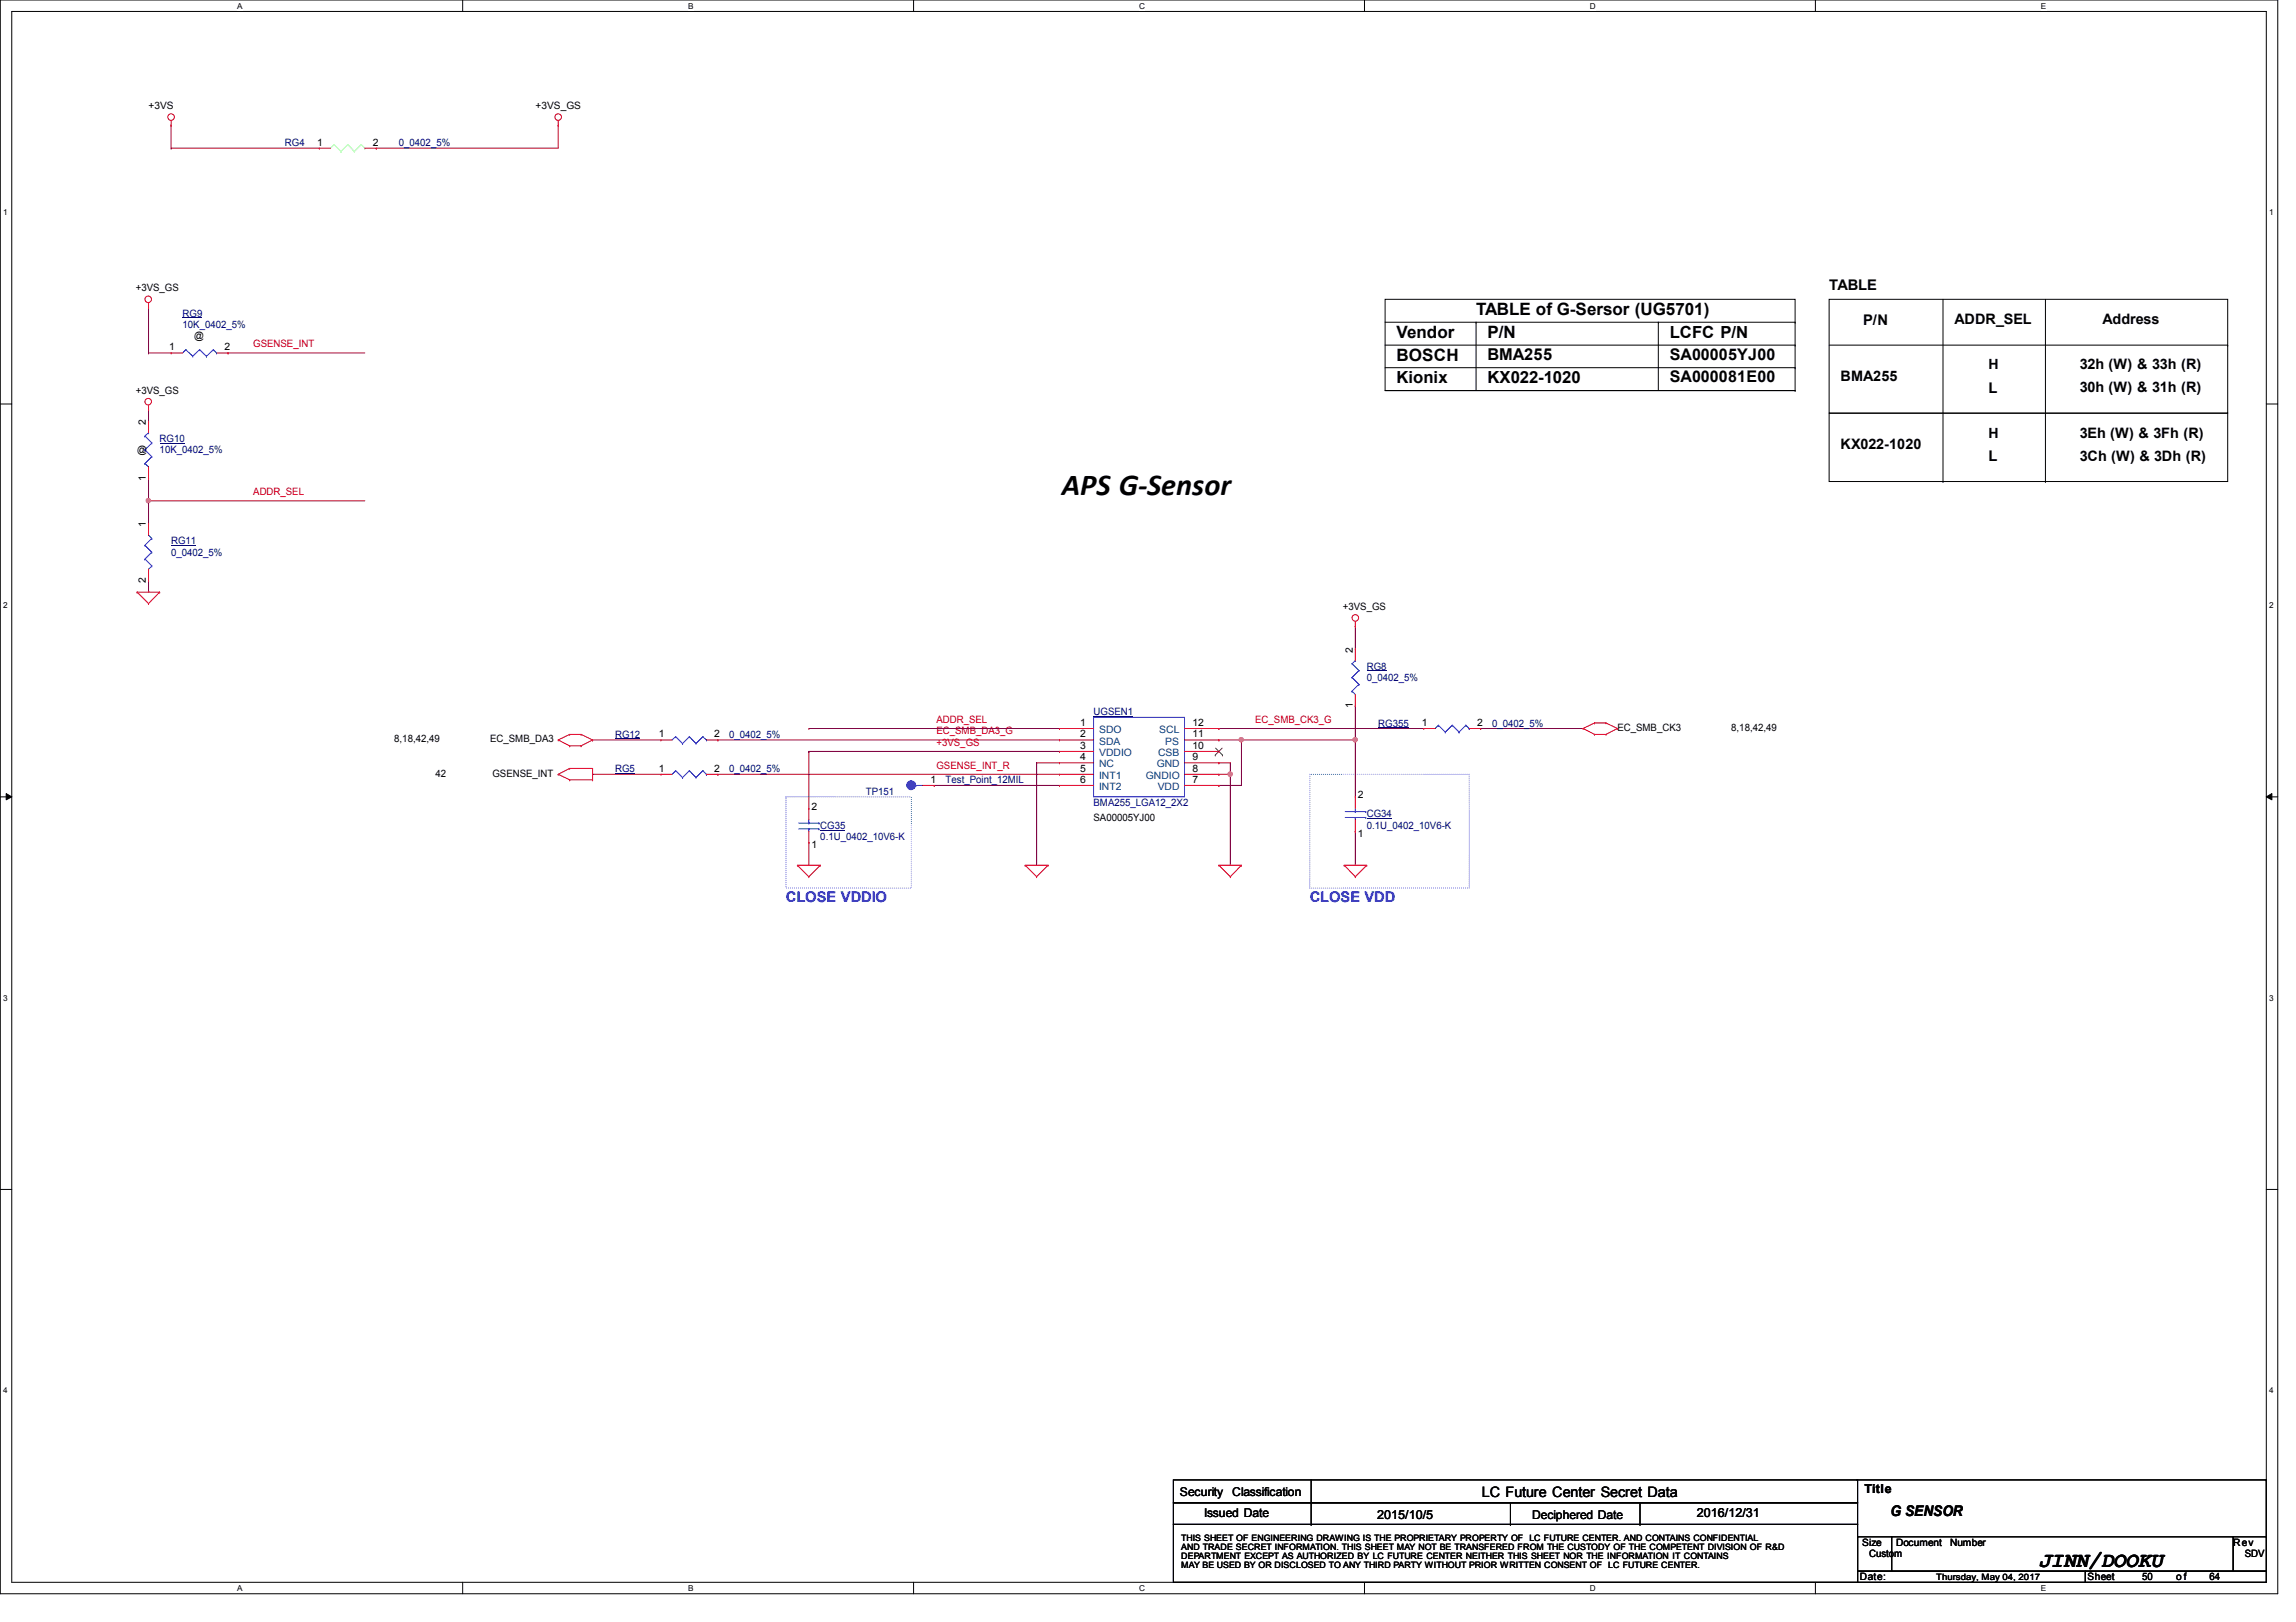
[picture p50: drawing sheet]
<svg xmlns="http://www.w3.org/2000/svg" width="297mm" height="210mm" viewBox="0 0 297 210" stroke-linecap="round" stroke-linejoin="round" font-family="sans-serif">
<defs><g id="words">
<text font-size="3.9" x="137.4" y="64.1">APS G-Sensor</text>
<text font-size="2.8" x="263.7" y="202.7">JINN/DOOKU</text>
<g font-size="2.2">
<text x="191" y="40.8">TABLE of G-Sersor (UG5701)</text>
<text x="180.7" y="43.8">Vendor</text>
<text x="180.7" y="46.7">BOSCH</text>
<text x="192.4" y="43.8">P/N</text>
<text x="216" y="43.7">LCFC P/N</text>
<text x="180.7" y="49.6">Kionix</text>
<text x="192.4" y="49.6">KX022-1020</text>
</g>
<g font-size="2.1">
<text x="192.4" y="46.7">BMA255</text>
<text x="216" y="46.6">SA00005YJ00</text>
<text x="216" y="49.5">SA000081E00</text>
</g>
<g font-size="1.9">
<text x="236.6" y="37.6">TABLE</text>
<text x="241" y="42">P/N</text>
<text x="252.9" y="41.9">ADDR_SEL</text>
<text x="272" y="41.9">Address</text>
<text x="269.1" y="47.8">32h (W) &amp; 33h (R)</text>
<text x="238.1" y="49.3">BMA255</text>
<text x="257.3" y="50.8">L</text>
<text x="269.1" y="50.8">30h (W) &amp; 31h (R)</text>
<text x="238.1" y="58.1">KX022-1020</text>
<text x="257.3" y="59.7">L</text>
<text x="269.1" y="56.6">3Eh (W) &amp; 3Fh (R)</text>
<text x="269.1" y="59.6">3Ch (W) &amp; 3Dh (R)</text>
<text x="191.7" y="193.7">LC Future Center Secret Data</text>
<text x="244.6" y="196.2">G SENSOR</text>
</g>
<g font-size="1.9" fill="#00f">
<text x="101.7" y="116.7">CLOSE VDDIO</text>
<text x="169.5" y="116.7">CLOSE VDD</text>
</g>
<g font-size="1.8">
<text x="257.3" y="47.8">H</text>
<text x="257.3" y="56.6">H</text>
</g>
<g font-size="1.6">
<text x="152.7" y="193.5">Security</text>
<text x="155.8" y="196.3">Issued Date</text>
<text x="159.4" y="193.5">Classification</text>
<text x="178.2" y="196.5">2015/10/5</text>
<text x="198.2" y="196.5">Deciphered Date</text>
<text x="219.5" y="196.3">2016/12/31</text>
<text x="241.2" y="193.2">Title</text>
</g>
<g font-size="1.3">
<text x="19.2" y="14.1">+3VS</text>
<text x="69.3" y="14.1">+3VS_GS</text>
<text x="41" y="18.8">1</text>
<text x="48.2" y="18.8">2</text>
<text x="17.6" y="37.7">+3VS_GS</text>
<text x="21.9" y="45.3">1</text>
<text x="25.1" y="43.9">@</text>
<text x="29" y="45.3">2</text>
<text x="17.6" y="51">+3VS_GS</text>
<text x="17.7" y="58.6">@</text>
<text x="18.9" y="55" transform="rotate(-90 18.9 55)">2</text>
<text x="18.9" y="62.2" transform="rotate(-90 18.9 62.2)">1</text>
<text x="18.9" y="68.2" transform="rotate(-90 18.9 68.2)">1</text>
<text x="18.9" y="75.4" transform="rotate(-90 18.9 75.4)">2</text>
<text x="173.7" y="79">+3VS_GS</text>
<text x="175" y="84.5" transform="rotate(-90 175 84.5)">2</text>
<text x="85.2" y="95.4">1</text>
<text x="92.4" y="95.4">2</text>
<text x="139.7" y="93.9">1</text>
<text x="139.7" y="95.4">2</text>
<text x="154.3" y="95.4">11</text>
<text x="154.3" y="93.9">12</text>
<text x="175" y="91.7" transform="rotate(-90 175 91.7)">1</text>
<text x="183.9" y="93.9">1</text>
<text x="191.1" y="93.9">2</text>
<text x="209.3" y="94.6">EC_SMB_CK3</text>
<text x="224" y="94.6">8,18,42,49</text>
<text x="51" y="96.1">8,18,42,49</text>
<text x="56.3" y="100.5">42</text>
<text x="63.4" y="96.1">EC_SMB_DA3</text>
<text x="63.7" y="100.5">GSENSE_INT</text>
<text x="85.2" y="99.9">1</text>
<text x="92.4" y="99.9">2</text>
<text x="120.4" y="101.3">1</text>
<text x="139.7" y="96.9">3</text>
<text x="139.7" y="99.9">5</text>
<text x="139.7" y="98.4">4</text>
<text x="139.7" y="101.3">6</text>
<text x="154.3" y="101.3">7</text>
<text x="154.3" y="99.9">8</text>
<text x="154.3" y="96.9">10</text>
<text x="154.3" y="98.4">9</text>
<text x="105" y="104.8">2</text>
<text x="141.5" y="106.2">SA00005YJ00</text>
<text x="175.7" y="103.3">2</text>
<text x="105" y="109.8">1</text>
<text x="175.7" y="108.3">1</text>
<text x="240.9" y="200.1">Size</text>
<text x="241.8" y="201.5">Custom</text>
<text x="245.3" y="200.1">Document</text>
<text x="252.3" y="200.1">Number</text>
<text x="288.9" y="200.1">Rev</text>
<text x="290.4" y="201.5">SDV</text>
<text x="240.6" y="204.5">Date:</text>
<text x="270.1" y="204.5">Sheet</text>
<text x="277.2" y="204.5">50</text>
<text x="281.6" y="204.5">o f</text>
<text x="285.8" y="204.5">64</text>
</g>
<g font-size="1.3" fill="#000080">
<text x="36.9" y="18.9">RG4</text>
<text x="51.6" y="18.9">0_0402_5%</text>
<text x="23.6" y="41">RG9</text>
<text x="23.6" y="42.5">10K_0402_5%</text>
<text x="20.7" y="57.2">RG10</text>
<text x="20.7" y="58.6">10K_0402_5%</text>
<text x="22.1" y="70.4">RG11</text>
<text x="22.1" y="71.9">0_0402_5%</text>
<text x="176.8" y="86.7">RG8</text>
<text x="176.8" y="88.1">0_0402_5%</text>
<text x="79.6" y="95.5">RG12</text>
<text x="94.3" y="95.5">0_0402_5%</text>
<text x="141.5" y="92.5">UGSEN1</text>
<text x="178.3" y="94">RG355</text>
<text x="193" y="94">0_0402_5%</text>
<text x="79.6" y="99.9">RG5</text>
<text x="94.3" y="99.9">0_0402_5%</text>
<text x="122.3" y="101.4">Test_Point_12MIL</text>
<text x="106.1" y="107.3">CG35</text>
<text x="112" y="102.8">TP151</text>
<text x="141.5" y="104.3">BMA255_LGA12_2X2</text>
<text x="176.8" y="105.8">CG34</text>
<text x="176.8" y="107.3">0.1U_0402_10V6-K</text>
<text x="106.1" y="108.8">0.1U_0402_10V6-K</text>
</g>
<g font-size="1.3" fill="#f00">
<text x="32.8" y="45">GSENSE_INT</text>
<text x="32.8" y="64.1">ADDR_SEL</text>
<text x="121.2" y="95">EC_SMB_DA3_G</text>
<text x="121.2" y="93.6">ADDR_SEL</text>
<text x="162.4" y="93.6">EC_SMB_CK3_G</text>
<text x="121.2" y="99.5">GSENSE_INT_R</text>
<text x="121.2" y="96.5">+3VS_GS</text>
</g>
<g font-size="1.3" fill="#004080">
<text x="142.2" y="94.9">SDO</text>
<text x="150" y="94.9">SCL</text>
<text x="142.2" y="96.4">SDA</text>
<text x="142.2" y="97.8">VDDIO</text>
<text x="142.2" y="100.8">INT1</text>
<text x="142.2" y="99.3">NC</text>
<text x="148.2" y="100.8">GNDIO</text>
<text x="149.6" y="99.3">GND</text>
<text x="149.8" y="97.8">CSB</text>
<text x="150.7" y="96.4">PS</text>
<text x="142.2" y="102.2">INT2</text>
<text x="149.8" y="102.2">VDD</text>
</g>
<g font-size="1.1">
<text x="30.7" y="1.1">A</text>
<text x="89" y="1.1">B</text>
<text x="147.4" y="1.1">C</text>
<text x="205.7" y="1.1">D</text>
<text x="264" y="1.1">E</text>
<text x=".4" y="27.9">1</text>
<text x="293.6" y="27.9">1</text>
<text x=".4" y="78.7">2</text>
<text x="293.6" y="78.7">2</text>
<text x=".4" y="129.5">3</text>
<text x="293.6" y="129.5">3</text>
<text x=".4" y="180.3">4</text>
<text x="293.6" y="180.3">4</text>
<text x="152.8" y="200.6">AND TRADE SECRET INFORMATION. THIS SHEET MAY NOT BE TRANSFERED FROM THE CUSTODY OF THE COMPETENT DIVISION OF R&amp;D</text>
<text x="152.8" y="201.8">DEPARTMENT EXCEPT AS AUTHORIZED BY LC FUTURE CENTER NEITHER THIS SHEET NOR THE INFORMATION IT CONTAINS</text>
<text x="152.8" y="202.9">MAY BE USED BY OR DISCLOSED TO ANY THIRD PARTY WITHOUT PRIOR WRITTEN CONSENT OF LC FUTURE CENTER.</text>
<text x="152.8" y="199.4">THIS SHEET OF ENGINEERING DRAWING IS THE PROPRIETARY PROPERTY OF LC FUTURE CENTER. AND CONTAINS CONFIDENTIAL</text>
<text x="30.7" y="205.9">A</text>
<text x="89" y="205.9">B</text>
<text x="147.4" y="205.9">C</text>
<text x="205.7" y="205.9">D</text>
<text x="250.5" y="204.4">Thursday, May 04, 2017</text>
<text x="264" y="205.9">E</text>
</g>
</g></defs>
<path d="M0 0h294.7v206.2h-294.7zM1.5 1.5h291.7v203.3h-291.7z" fill="none" stroke="#000" stroke-width=".13"/>
<g fill="#fff">
<path d="M30.7 .2h.7v1.2h-.7z"/>
<path d="M30.7 204.9h.7v1.2h-.7z"/>
</g>
<path d="M59.9 0v1.5M59.9 204.8v1.4" fill="none" stroke="#000" stroke-width=".13"/>
<g fill="#fff">
<path d="M89 .2h.7v1.2h-.7z"/>
<path d="M89 204.9h.7v1.2h-.7z"/>
</g>
<path d="M118.2 0v1.5M118.2 204.8v1.4" fill="none" stroke="#000" stroke-width=".13"/>
<g fill="#fff">
<path d="M147.4 .2h.7v1.2h-.7z"/>
<path d="M147.4 204.9h.7v1.2h-.7z"/>
</g>
<path d="M176.5 0v1.5M176.5 204.8v1.4" fill="none" stroke="#000" stroke-width=".13"/>
<g fill="#fff">
<path d="M205.7 .2h.8v1.2h-.8z"/>
<path d="M205.7 204.9h.8v1.2h-.8z"/>
</g>
<path d="M234.9 0v1.5M234.9 204.8v1.4" fill="none" stroke="#000" stroke-width=".13"/>
<g fill="#fff">
<path d="M264 .2h.7v1.2h-.7z"/>
<path d="M264 204.9h.7v1.2h-.7z"/>
<path d="M.4 26.9h.6v1.2h-.6z"/>
<path d="M293.6 26.9h.6v1.2h-.6z"/>
<path d="M.4 77.7h.6v1.2h-.6z"/>
<path d="M293.6 77.7h.6v1.2h-.6z"/>
</g>
<path d="M0 52.3h1.5M293.2 52.3h1.5" fill="none" stroke="#000" stroke-width=".13"/>
<g fill="#fff">
<path d="M.4 128.5h.6v1.2h-.6z"/>
<path d="M293.6 128.5h.6v1.2h-.6z"/>
</g>
<path d="M0 103.1h1.5M.8 102.7l.7 .4-.7 .4zM293.2 103.1l.7-.4v.8zM293.2 103.1h1.5" fill="none" stroke="#000" stroke-width=".13"/>
<path d="M.8 102.7l.7 .4-.7 .4zM293.2 103.1l.7-.4v.8z" fill="#000"/>
<g fill="#fff">
<path d="M.4 179.3h.6v1.2h-.6z"/>
<path d="M293.6 179.3h.6v1.2h-.6z"/>
</g>
<g fill="none" stroke="#000" stroke-width=".13">
<path d="M179.2 38.7h53v11.8h-53zM236.6 38.7h51.6v14.8h-51.6zM251.4 38.7v23.6M264.6 38.7v23.6M179.2 44.7h53M179.2 41.7h53M179.2 47.6h53M179.2 50.5h53M191 41.7h.1M191 41.7v8.8M214.5 41.7h.1M214.5 41.7v8.8"/>
<path d="M232.2 44.7h.1M232.2 41.7h.1M232.2 47.6h.1M232.2 50.5h.1M236.6 53.5h51.6v8.8h-51.6zM236.6 44.7h51.6M288.2 44.7h.1M251.4 62.3h.1M264.6 62.3h.1M0 153.9h1.5M293.2 153.9h1.5"/>
</g>
<path d="M101.7 103.1h16.2v11.8h-16.2zM169.5 100.2h20.6v14.7h-20.6z" fill="none" stroke="#00f" stroke-width=".13" stroke-dasharray="0 .3"/>
<g fill="none" stroke="#800040" stroke-width=".13">
<path d="M22.1 19.2h.1M22.1 16.2h.1M22.1 19.2h19.2M22.1 16.2v3M48.7 19.2h.1M72.2 16.2h.1M72.2 16.2v3h-23.5M19.2 39.8h.1M19.2 39.8v5.9M29.5 45.7h.1M29.5 45.7h17.7M76.7 95.8h.1"/>
<path d="M76.7 95.8h8.8M160.6 95.8h.1M160.6 95.8h14.7M175.3 81h.1M175.3 81v3M191.6 94.3h.1M191.6 94.3h13.2M76.7 100.2h.1M76.7 100.2h8.8M92.9 100.2h.1M92.9 100.2h44.2"/>
</g>
<circle cx="175.3" cy="95.7" r=".29" fill="#f0f"/>
<circle cx="175.3" cy="95.7" r=".29" fill="none" stroke="#f0f" stroke-width=".13"/>
<circle cx="160.6" cy="95.7" r=".29" fill="#f0f"/>
<circle cx="160.6" cy="95.7" r=".29" fill="none" stroke="#f0f" stroke-width=".13"/>
<path d="M92.9 95.8h.1M92.9 95.8h44.2M104.6 97.2h.1M104.6 97.2h32.5M157.7 95.8h.1M157.7 95.8h2.9M160.6 95.8h.1M160.6 95.8v5.8h-2.9M157.7 101.6h.1M159.2 100.2h.1M159.2 100.2v11.8" fill="none" stroke="#800040" stroke-width=".13"/>
<circle cx="159.1" cy="100.2" r=".29" fill="#f0f"/>
<circle cx="159.1" cy="100.2" r=".29" fill="none" stroke="#f0f" stroke-width=".13"/>
<g fill="none" stroke="#800040" stroke-width=".13">
<path d="M19.2 53h.1M19.2 53v1.5M19.2 75.1h.1M19.2 61.9h.1M19.2 64.8h.1M19.2 61.9v2.9M19.2 75.1v1.5M19.2 64.8h28M104.6 94.3h.1M104.6 94.3h32.5M134.1 98.7h.1M134.1 98.7h3"/>
<path d="M134.1 98.7v13.3M157.7 94.3h.1M157.7 98.7h.1M157.7 94.3h26.5M157.7 98.7h1.5M159.2 98.7h.1M159.2 98.7v1.5h-1.5M120.9 101.6h.1M120.9 101.6h16.2M157.7 100.2h.1M175.3 107.6h.1M175.3 107.6v4.4"/>
</g>
<circle cx="19.2" cy="64.8" r=".29" fill="#f0f"/>
<circle cx="19.2" cy="64.8" r=".29" fill="none" stroke="#f0f" stroke-width=".13"/>
<path d="M19.2 45.7h.1M19.2 45.7h2.9M19.2 64.8h.1M19.2 64.8v3M104.6 97.2h.1M104.6 97.2v7.4M175.3 95.8h.1M175.3 91.4h.1M175.3 91.4v11.7M104.6 109h.1M104.6 109v3" fill="none" stroke="#800040" stroke-width=".13"/>
<g fill="none" stroke="#f00" stroke-width=".13">
<path d="M22.1 16.2h.1M22.1 15.6v.6M72.2 16.2h.1M72.2 15.6v.6M19.2 39.8h.1M19.2 39.2v.6M19.2 53h.1M19.2 54.5h.1M19.2 52.5v.5M19.2 54.5v1.5M22.1 45.7h.1M22.1 45.7h1.5"/>
<path d="M28 45.7h1.5M29.5 45.7h.1M17.7 76.6h.1M17.7 76.6h3M17.7 76.6l1.5 1.5M19.2 78.1h.1M19.2 67.8h.1M19.2 75.1h.1M19.2 61.9h.1M19.2 60.4v1.5M19.2 67.8v1.5M19.2 73.7v1.4"/>
<path d="M20.7 76.6h.1M20.7 76.6l-1.5 1.5M72.2 95.8h.1M72.2 95.8l1.5 .7M73.7 95h.1M73.7 96.5h.1M73.7 99.4h.1M73.7 95h1.5M73.7 95l-1.5 .8M73.7 96.5h1.5M73.7 99.4h3M73.7 99.4l-1.5 .8"/>
<path d="M75.2 95h.1M75.2 96.5h.1M75.2 95l1.5 .8M76.7 95.8h.1M76.7 99.4h.1M76.7 95.8l-1.5 .7M76.7 99.4v1.5M137.1 94.3h.1M137.1 95.8h.1M137.1 97.2h.1M137.1 98.7h.1M137.1 94.3h4.4"/>
<path d="M137.1 95.8h4.4M137.1 97.2h4.4M137.1 98.7h4.4M153.2 94.3h4.5M153.2 95.8h4.5M153.2 97.2h4.5M153.2 98.7h4.5M157.7 97.2h.1M157.7 98.7h.1M157.7 95.8h.1M157.7 94.3h.1M175.3 81h.1"/>
<path d="M175.3 91.4h.1M175.3 84h.1M175.3 80.4v.6M175.3 84v1.5M175.3 89.9v1.5M184.2 94.3h.1M184.2 94.3h1.5M190.1 94.3h1.5M191.6 94.3h.1M204.8 94.3h.1M204.8 94.3l1.5 .7M206.3 93.6h.1"/>
<path d="M206.3 95h.1M206.3 95h1.5M206.3 93.6l-1.5 .7M206.3 93.6h1.5M207.8 93.6h.1M207.8 95h.1M207.8 93.6l1.5 .7M209.3 94.3h.1M209.3 94.3l-1.5 .7M72.2 100.2h.1M72.2 100.2l1.5 .7M73.7 100.9h.1"/>
<path d="M73.7 100.9h3M76.7 100.9h.1M103.2 112h.1M103.2 112h2.9M103.2 112l1.4 1.5M104.6 113.5h.1M106.1 112h.1M106.1 112l-1.5 1.5M132.6 112h.1M132.6 112h3M132.6 112l1.5 1.5M134.1 113.5h.1"/>
<path d="M135.6 112h.1M135.6 112l-1.5 1.5M137.1 100.2h.1M137.1 101.6h.1M137.1 100.2h4.4M137.1 101.6h4.4M153.2 100.2h4.5M153.2 101.6h4.5M157.7 112h.1M157.7 101.6h.1M157.7 100.2h.1M157.7 112h2.9"/>
<path d="M157.7 112l1.5 1.5M159.2 113.5h.1M160.6 112h.1M160.6 112l-1.4 1.5M173.9 112h.1M173.9 112h2.9M173.9 112l1.4 1.5M175.3 113.5h.1M175.3 107.6h.1M175.3 103.1h.1M175.3 103.1v1.5M175.3 106.1v1.5"/>
<path d="M176.8 112h.1M176.8 112l-1.5 1.5"/>
<circle cx="22.1" cy="15.2" r=".43"/>
<circle cx="72.2" cy="15.2" r=".43"/>
<circle cx="19.2" cy="38.7" r=".43"/>
<circle cx="19.2" cy="52" r=".43"/>
<circle cx="175.3" cy="80" r=".43"/>
</g>
<g fill="none" stroke="#000" stroke-width=".13">
<path d="M151.8 191.5h88.5v3h-88.5zM151.8 194.5h88.5v2.8h-88.5zM151.8 197.3h88.5v7.5h-88.5zM169.6 194.5h.1M169.6 197.3h.1M169.6 191.5v5.8M195.4 197.3h.1M195.4 194.5v2.8M212.2 197.3h.1M212.2 194.5v2.8M240.2 191.5h53M240.3 198.9h4.4v4.4h-4.4z"/>
<path d="M244.7 198.9h44.2v4.4h-44.2zM288.9 198.9h4.3v4.4h-4.3zM293.2 191.5h.1M293.2 191.5v7.4M240.3 203.3h29.5v1.5h-29.5zM269.8 203.3h23.4v1.5h-23.4z"/>
</g>
<g fill="none" stroke="#00f" stroke-width=".13">
<path d="M18.8 60h.1M18.8 58.2h.1M18.8 56.4h.1M18.8 60l.4 .4M18.8 58.2l.8 .9M18.8 56.4l.8 .9M19.2 56h.1M19.2 56l-.4 .4M19.6 59.1h.1M19.6 57.3h.1M19.6 59.1l-.8 .9M19.6 57.3l-.8 .9"/>
<path d="M24 45.3h.1M24 45.3l-.4 .4M24 45.3l.9 .8M24.9 46.1h.1M25.8 45.3h.1M25.8 45.3l-.9 .8M25.8 45.3l.9 .8M26.7 46.1h.1M27.6 45.3h.1M27.6 45.3l-.9 .8M27.6 45.3l.4 .4M28 45.7h.1"/>
<path d="M18.8 70.6h.1M18.8 72.3h.1M18.8 70.6l.8 .9M18.8 72.3l.8 .9M19.2 73.7h.1M19.2 69.3l.4 .4M19.6 69.7h.1M19.6 71.5h.1M19.6 73.2h.1M19.6 69.7l-.8 .9M19.6 71.5l-.8 .8M19.6 73.2l-.4 .5"/>
<path d="M141.5 92.8h11.7v10.3h-11.7zM174.9 89.5h.1M174.9 87.7h.1M174.9 85.9h.1M174.9 89.5l.4 .4M174.9 87.7l.9 .9M174.9 85.9l.9 .9M175.3 85.5h.1M175.3 85.5l-.4 .4M175.8 88.6h.1M175.8 86.8h.1M175.8 88.6l-.9 .9"/>
<path d="M175.8 86.8l-.9 .9M186.1 93.9h.1M186.1 93.9l-.4 .4M186.1 93.9l.9 .8M187 94.7h.1M187.9 93.9h.1M187.9 93.9l-.9 .8M187.9 93.9l.9 .8M188.8 94.7h.1M189.6 93.9h.1M189.6 93.9l-.8 .8M189.6 93.9l.5 .4"/>
<path d="M190.1 94.3h.1M174 105h2.7M174 105.8h2.7M175.3 105.8h.1M175.3 105h.1M175.3 104.6v.4M175.3 105.8v.3M176.7 105h.1M176.7 105.8h.1"/>
</g>
<path d="M20.7 57.4h3.2M23.6 41.1h2.6M22.1 70.6h3.3M141.5 92.7h5.1M176.8 86.8h2.6M178.3 94.2h3.9M176.8 106h3.2" fill="none" stroke="#000080" stroke-width=".13"/>
<path d="M157.2 97.7h.1M157.3 96.8l.9 .9M158.1 96.8l-.9 .9M158.2 97.7h.1" fill="none" stroke="#804000" stroke-width=".13"/>
<circle cx="117.9" cy="101.6" r=".57" fill="#00f"/>
<g fill="none" stroke="#00f" stroke-width=".13">
<path d="M87.4 95.3h.1M87.4 99.7h.1M87.4 95.3l-.5 .5M87.4 95.3l.9 .9M87.4 99.7l-.5 .5M87.4 99.7l.9 .9M88.3 96.2h.1M89.2 95.3h.1M89.2 99.7h.1M89.2 95.3l-.9 .9M89.2 95.3l.8 .9M89.2 99.7l-.9 .9"/>
<path d="M89.2 99.7l.8 .9M90 96.2h.1M90.9 95.3h.1M90.9 99.7h.1M90.9 95.3l-.9 .9M90.9 95.3l.5 .5M90.9 99.7l-.9 .9M90.9 99.7l.5 .5M91.4 95.8h.1M88.3 100.6h.1M90 100.6h.1M91.4 100.2h.1"/>
<path d="M103.3 106.5h2.7M103.3 107.3h2.7M104.6 107.3h.1M104.6 106.5h.1M104.6 106.1v.4M104.6 107.3v.3M106 106.5h.1M106 107.3h.1M118.5 101.6h.1M118.5 101.6h.9"/>
<circle cx="117.9" cy="101.6" r=".57"/>
</g>
<g fill="none" stroke="#f00" stroke-width=".13">
<path d="M41.3 19.2h.1M41.3 19.2h1.5M47.2 19.2h1.5M48.7 19.2h.1M85.5 95.8h.1M85.5 95.8h1.4M91.4 95.8h1.5M92.9 95.8h.1M85.5 100.2h.1M85.5 100.2h1.4M91.4 100.2h1.5M92.9 100.2h.1"/>
<path d="M104.6 109h.1M104.6 104.6h.1M104.6 104.6v1.5M104.6 107.6v1.4M119.4 101.6h1.5M120.9 101.6h.1"/>
</g>
<path d="M79.6 95.6h3.2M79.6 100.1h2.5M106.1 107.4h3.2" fill="none" stroke="#000080" stroke-width=".13"/>
<path d="M43.2 18.7h.1M43.2 18.7l-.4 .5M43.2 18.7l.9 .9M44.1 19.6h.1M45 18.7h.1M45 18.7l-.9 .9M45 18.7l.8 .9M45.8 19.6h.1M46.7 18.7h.1M46.7 18.7l-.9 .9M46.7 18.7l.5 .5M47.2 19.2h.1" fill="none" stroke="#80ff80" stroke-width=".13"/>
<circle cx="175.3" cy="95.7" r=".29" fill="#f0f"/>
<circle cx="175.3" cy="95.7" r=".29" fill="none" stroke="#f0f" stroke-width=".13"/>
<circle cx="160.6" cy="95.7" r=".29" fill="#f0f"/>
<circle cx="160.6" cy="95.7" r=".29" fill="none" stroke="#f0f" stroke-width=".13"/>
<circle cx="159.1" cy="100.2" r=".29" fill="#f0f"/>
<circle cx="159.1" cy="100.2" r=".29" fill="none" stroke="#f0f" stroke-width=".13"/>
<circle cx="19.2" cy="64.8" r=".29" fill="#f0f"/>
<circle cx="19.2" cy="64.8" r=".29" fill="none" stroke="#f0f" stroke-width=".13"/>
<use href="#words"/>
</svg>
